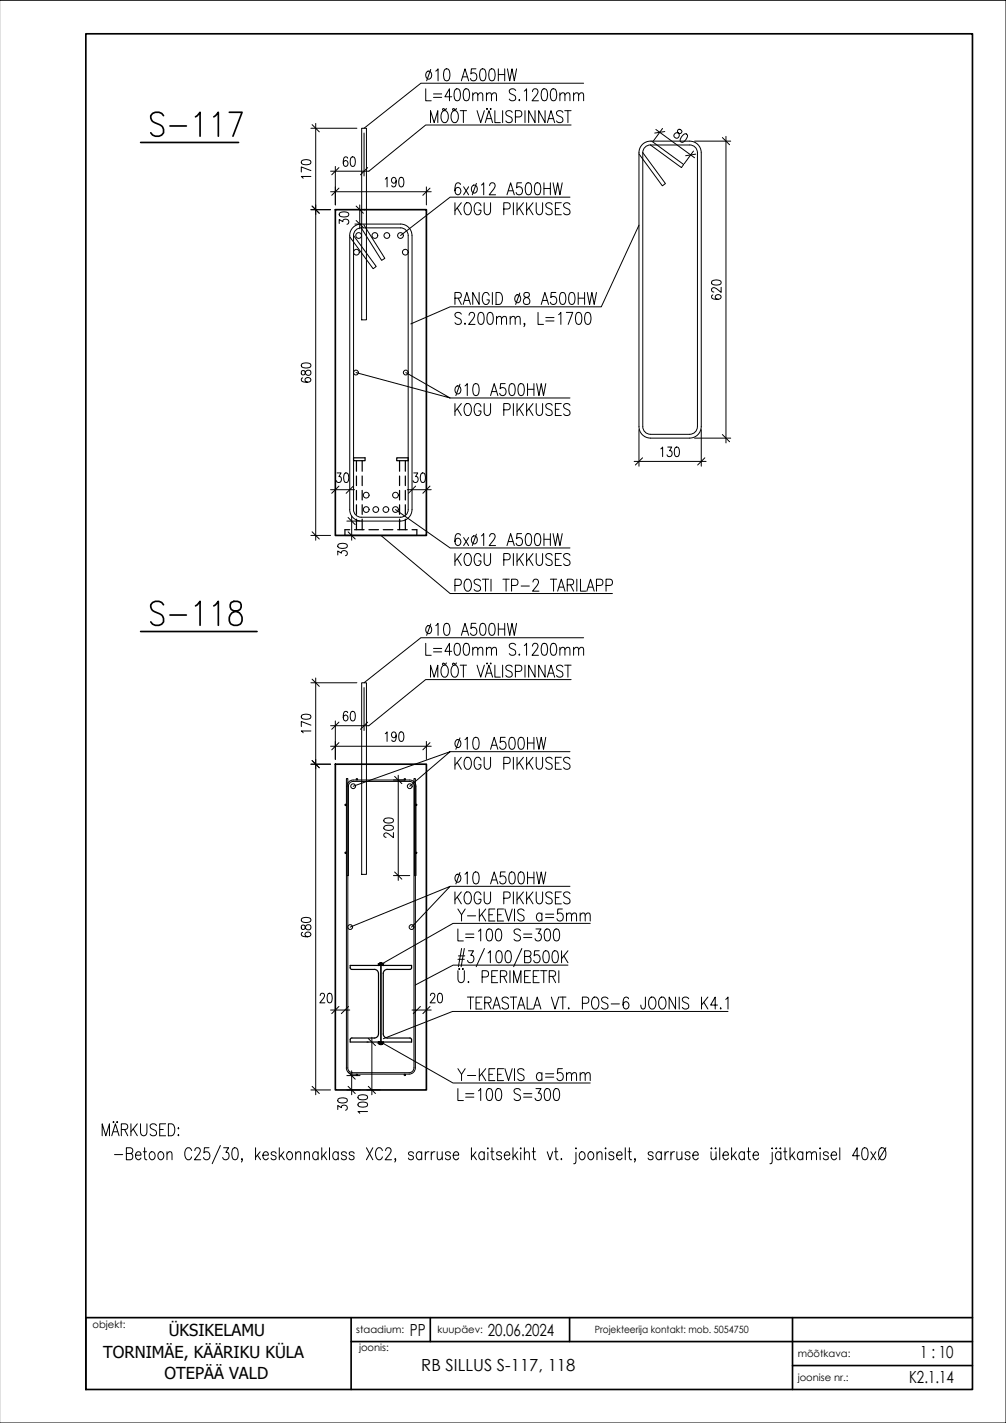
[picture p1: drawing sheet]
<svg xmlns="http://www.w3.org/2000/svg" width="210mm" height="297mm" viewBox="0 0 210 297" stroke-linecap="round" stroke-linejoin="round" font-family="sans-serif">
<defs><g id="words">
<text font-size="9.3" x="30.7" y="131.9">S-118</text>
<text font-size="8.8" x="30.7" y="29.6">S-117</text>
<g font-size="3.5">
<text x="85.5" y="278.9">PP</text>
<text x="101.8" y="278.9">20.06.2024</text>
<text x="87.9" y="286.2">RB SILLUS S-117, 118</text>
<text x="192" y="283.5">1 : 10</text>
<text x="189.7" y="288.7">K2.1.14</text>
</g>
<g font-size="3.4">
<text x="35.2" y="278.8">ÜKSIKELAMU</text>
<text x="21.5" y="283.4">TORNIMÄE, KÄÄRIKU KÜLA</text>
<text x="34.3" y="288">OTEPÄÄ VALD</text>
</g>
<g font-size="2.1">
<text x="19.3" y="277.2">objekt:</text>
<text x="74.3" y="278.2">staadium:</text>
<text x="74.9" y="282">joonis:</text>
<text x="91.3" y="278.2">kuupäev:</text>
<text x="124.1" y="278.2">Projekteerija kontakt: mob. 5054750</text>
<text x="166.4" y="283.2">mõõtkava:</text>
<text x="166.4" y="288.2">joonise nr.:</text>
</g>
</g></defs>
<g fill="none" stroke="#000" stroke-width=".21">
<path d="M-.1 .1h210v296.9h-210M88.8 18.5v2.5h1.2M89.1 15l.2-.2a.84 .84 0 0 1 .8 .9 .84 .84 0 0 1-.8 .8 .99 .99 0 0 1-.2-1.5zM89.9 14.5l-.9 2.4M90.4 19.6h1.8M90.9 14.8l.5-.4v2.5M92.8 14.5l.5-.1a1.22 1.22 0 0 1 .6 1.4l-.3 .9-.5 .2a1.22 1.22 0 0 1-.6-1.5zM95 18.7l.5-.2a1.22 1.22 0 0 1 .6 1.5l-.3 .9-.5 .1a1.22 1.22 0 0 1-.6-1.4zM96.3 16.9l.7-2.5 .8 2.5M96.5 16h1M96.9 18.7l.5-.2a1.22 1.22 0 0 1 .6 1.5l-.3 .9-.5 .1a1.22 1.22 0 0 1-.6-1.4zM98.6 19.9l.5-.5 .5 .1 .1 1.5"/>
<path d="M98.6 19.4v1.6M99.3 14.4h-.9l-.1 1a.77 .77 0 0 1 1 .1 .77 .77 0 0 1 0 1.1 .77 .77 0 0 1-1 0l-.1-.2M99.7 19.9l.5-.5 .4 .1 .1 1.5M100.4 14.5l.4-.1a1.22 1.22 0 0 1 .6 1.4l-.3 .9-.5 .2a1.22 1.22 0 0 1-.5-1.5zM101.5 19.9l.5-.5 .5 .1v1.5M101.5 19.4v1.6M102.3 14.5l.4-.1a1.22 1.22 0 0 1 .6 1.4l-.3 .9-.5 .2a1.22 1.22 0 0 1-.5-1.5zM102.5 19.9l.5-.5 .5 .1 .1 1.5M104 14.4v2.5M104 15.6h1.3M105.3 14.4v2.5M105.9 14.4l.5 2.5 .4-2.5 .5 2.5 .5-2.5"/>
<path d="M107.6 18.9a.66 .66 0 0 0-.9-.4 .66 .66 0 0 0-.3 .9l.8 .5a.62 .62 0 0 1 .4 .6 .62 .62 0 0 1-.5 .5l-.6-.1-.2-.2M109.4 19l.5-.5v2.5M111.1 19.1l.1-.3 .3-.3h.4l.3 .3a.92 .92 0 0 1-.2 1.1l-1 1.1h1.3M113.2 18.7l.5-.2a1.22 1.22 0 0 1 .6 1.5l-.3 .9-.5 .1a1.22 1.22 0 0 1-.6-1.4zM115.1 18.7l.5-.2a1.22 1.22 0 0 1 .6 1.5l-.3 .9-.5 .1a1.22 1.22 0 0 1-.6-1.4zM116.8 19.9l.5-.5 .5 .1 .1 1.5M116.8 19.4v1.6M117.9 19.9l.4-.5 .5 .1 .1 1.5M119.7 19.9l.5-.5 .4 .1 .1 1.5M119.7 19.4v1.6M120.7 19.9l.5-.5 .5 .1 .1 1.5M121.8 17.4h-34l-11.8 9.4"/>
<path d="M63 33.6a1.46 1.46 0 0 1 1.9 .2v.1a1.18 1.18 0 0 1-1.7 .4l-.3-.4zM64.9 36.8h-2l.3 .4M64.9 35.6l-2-.8v1.1M64.9 26.8h9.6M65.9 25.8v87M70 34.7v8.1M72.5 33v-.2l-.4-.1a1.29 1.29 0 0 0 0 2 .59 .59 0 0 0 .5-.7 .59 .59 0 0 0-.7-.4l-.3 .5M73.3 32.8l.4-.1a1.31 1.31 0 0 1 0 2h-.2a1.48 1.48 0 0 1-.2-1.9zM76 27.8v8.9M80.4 37.4l.4-.4v2M82.7 37.7a.54 .54 0 0 1-.6 .6 .59 .59 0 0 1-.4-.8 .59 .59 0 0 1 .7-.4 1.46 1.46 0 0 1-.2 1.9l-.4-.1-.1-.2M83.4 37.1l.4-.1a1.31 1.31 0 0 1 0 2h-.1a1.48 1.48 0 0 1-.3-1.9z"/>
<path d="M89 39v3.8M89.8 25.6v-2.5l.8 2.5 .7-2.5v2.5M90.4 20.3h1.8M92.4 23.2l.2-.1a1.1 1.1 0 0 1 .9 1.5l-.1 .4a.67 .67 0 0 1-.6 .6 .67 .67 0 0 1-.7-.6 1.8 1.8 0 0 1 .3-1.8zM92.7 22.7h-.3l-.1 .3M93.1 22.6l-.2 .3-.2-.2M94.3 20.2h-1.5l1-1.7v2.5M94.5 23.2l.2-.1a1.1 1.1 0 0 1 .9 1.5l-.1 .4a.67 .67 0 0 1-.6 .6 .67 .67 0 0 1-.7-.6 1.8 1.8 0 0 1 .3-1.8zM94.5 22.7l-.1 .3M94.5 22.7h.1l.3 .2M94.9 22.9h.2M95.2 22.6l-.1 .3"/>
<path d="M96 23.1h1.3M96.1 38.5a.53 .53 0 0 0-.9-.2 2.34 2.34 0 0 0 0 2.2 .55 .55 0 0 0 .9-.2 .71 .71 0 0 0-.1-.9 .71 .71 0 0 0-.8-.2l-.3 .6M96.7 23.1v2.5M96.7 39l1.1 1.7M97.8 39l-1.1 1.7M98.6 38.8a.53 .53 0 0 1 .9 .2 .76 .76 0 0 1 0 .9 .76 .76 0 0 1-.9 .3 1.02 1.02 0 0 1 0-1.4zM99.4 38.3l-.9 2.4M99.5 23.1l.8 2.5 .8-2.5M100.4 38.6l.5-.4v2.5M101.3 25.6l.7-2.5 .8 2.5M101.5 24.8h1M101.6 22.6v.3z"/>
<path d="M102.2 38.8l.1-.4 .2-.2h.4l.3 .2a.9 .9 0 0 1-.2 1.1l-.9 1.2h1.3M102.4 22.6v.3zM103.3 23.1v2.5h1.1M104.9 23.1v2.5M106.1 39.8h.9M106.9 23.5a.66 .66 0 0 0-.9-.4 .66 .66 0 0 0-.4 .8l.9 .5a.62 .62 0 0 1 .4 .6 .62 .62 0 0 1-.5 .6l-.7-.1-.2-.3M107.5 24.4h.9a.68 .68 0 0 0 .5-.6 .68 .68 0 0 0-.5-.7h-.9v2.5M108.4 20.8v.2zM108.8 38.2h-.9l-.1 1a.81 .81 0 0 1 1.3 .4 .81 .81 0 0 1-.9 1.1l-.3-.2-.2-.3M109.5 23.1v2.5M109.9 38.3l.5-.1a1.22 1.22 0 0 1 .5 1.4l-.3 .9-.4 .2a1.22 1.22 0 0 1-.6-1.5zM111.6 23.1v2.5l-1.3-2.5v2.5"/>
<path d="M111.8 38.3l.5-.1a1.22 1.22 0 0 1 .5 1.4l-.3 .9-.4 .2a1.22 1.22 0 0 1-.6-1.5zM113.5 38.2v2.5M113.5 39.3h1.3M113.7 23.1v2.5l-1.3-2.5v2.5M114.2 25.6l.8-2.5 .7 2.5M114.5 24.8h.9M114.8 38.2v2.5M115.4 38.2l.5 2.5 .5-2.5 .4 2.5 .5-2.5M117.4 23.5a.66 .66 0 0 0-.8-.4 .66 .66 0 0 0-.4 .8l.9 .5a.62 .62 0 0 1 .4 .6 .62 .62 0 0 1-.5 .6l-.7-.1-.2-.3M117.8 23.1h1.4M118.5 23.1v2.5M119.2 26.1h-30.4l-11.8 9.6h-8"/>
<path d="M136.8 27l8.1 5.9M138.2 26.8l-1.9 2.7M141.5 27.1l-.2 .3a.8 .8 0 0 1 .5 .8 .8 .8 0 0 1-.6 .7 .59 .59 0 0 1-.6-.7 .59 .59 0 0 1 .9-.4l.3 .1a.4 .4 0 0 0 .4-.2 .4 .4 0 0 0 0-.5l-.5-.2zM142.7 28l.3-.1 .3 .2a1.31 1.31 0 0 1-1.2 1.6l-.1-.1a1.18 1.18 0 0 1 .7-1.6zM144.7 31.5l-1.9 2.7M144.9 29.5h7.6M151.5 28.5v64M64.9 43.8h4.1M69 40h21M70.8 46.7v-.9l.7 .5a.59 .59 0 0 1 .9-.5 .59 .59 0 0 1 0 1M70.9 44.5l.7-.3a.86 .86 0 0 1 1.2 .6 1.31 1.31 0 0 1-2 0zM74.1 46.8h1.4"/>
<path d="M75.1 42.8v5M94.9 42.3v2.5M95.4 43.4l.9 1.4M96.3 42.3l-1.4 1.7M97.2 42.4l.2-.1a1.1 1.1 0 0 1 1 1.6l-.1 .3a.67 .67 0 0 1-.7 .7 .67 .67 0 0 1-.7-.7 1.77 1.77 0 0 1 .3-1.8zM100.4 42.9a.67 .67 0 0 0-.7-.6 .67 .67 0 0 0-.7 .6 1.58 1.58 0 0 0 .5 1.9 .75 .75 0 0 0 .9-.9h-.5M101 42.3v1.8a.67 .67 0 0 0 .7 .7 .67 .67 0 0 0 .7-.7v-1.8M105.1 43.6h.9a.68 .68 0 0 0 .5-.6 .68 .68 0 0 0-.5-.7h-.9v2.5M105.8 40.7l.7-2.5 .8 2.5M107.1 42.3v2.5M107.9 42.3v2.5M108.4 43.4l.8 1.4"/>
<path d="M109.2 42.3l-1.3 1.7M109.9 42.3v2.5M110.4 43.4l.8 1.4M111.2 42.3l-1.3 1.7M111.9 42.3v1.8a.67 .67 0 0 0 .6 .7 .67 .67 0 0 0 .7-.7v-1.8M115.2 42.7a.66 .66 0 0 0-.8-.4 .66 .66 0 0 0-.4 .9l.8 .4a.63 .63 0 0 1 .4 .7 .63 .63 0 0 1-.5 .5h-.3l-.5-.3M115.9 43.5h.7M117.1 42.3h-1.2v2.5h1.2M118.9 42.7a.66 .66 0 0 0-.8-.4 .66 .66 0 0 0-.4 .9l.8 .4a.63 .63 0 0 1 .4 .7 .63 .63 0 0 1-.4 .5h-.4l-.5-.3M118.9 41.2h-25l-10.3 8M133.3 47l-7.8 17h-31.6l-8.2 3.6M148.6 58.7a1.46 1.46 0 0 1 1.9 .2v.2a1.18 1.18 0 0 1-1.7 .3l-.3-.3z"/>
<path d="M150.5 60v1l-1-.7-.7-.3-.3 .3v.3l.4 .4M63 77.4a.53 .53 0 0 0 .2 .9l.3-.1a.8 .8 0 0 1 .4-.8 .8 .8 0 0 1 .9 0 .59 .59 0 0 1-.3 .9 .59 .59 0 0 1-.8-.4l-.1-.3a.45 .45 0 0 0-.6-.2zM63 76l.7-.2a.86 .86 0 0 1 1.2 .6 1.29 1.29 0 0 1-2 0zM63.2 78.9h-.2l-.1 .4a1.24 1.24 0 0 0 1.7 .4 .45 .45 0 0 0 .3-.4 .45 .45 0 0 0-.3-.4l-.4-.1a.53 .53 0 0 0-.6 .5l.1 .3 .5 .2M74.3 77.8l19.6 5.3-9.2-5.3M94.9 62.2h.9a.6 .6 0 0 0 .5-.6 .6 .6 0 0 0-.5-.5h-.9v2.4M95.6 62.2l.7 1.3M96.3 65.6a.66 .66 0 0 0-.9-.4 .66 .66 0 0 0-.4 .8l.9 .5a.63 .63 0 0 1 .4 .7 .63 .63 0 0 1-.5 .5h-.4l-.5-.3M96.6 63.5l.8-2.4 .8 2.4M96.9 62.7h1M97 67.5v.2zM97.9 65.8l.1-.3 .3-.3h.3l.3 .3a.9 .9 0 0 1-.2 1l-.9 1.2h1.3"/>
<path d="M100 61.1v2.4l-1.4-2.4v2.4M100 65.3l.4-.1a1.22 1.22 0 0 1 .6 1.4l-.3 1-.4 .1a1.22 1.22 0 0 1-.6-1.4zM101.9 65.3l.5-.1a1.22 1.22 0 0 1 .5 1.4l-.3 1-.4 .1a1.22 1.22 0 0 1-.6-1.4zM102.1 61.6a.67 .67 0 0 0-.7-.6 .67 .67 0 0 0-.7 .6 1.57 1.57 0 0 0 .5 1.9 .74 .74 0 0 0 .9-.9h-.5M102.7 61.1v2.4M103.5 61.1h.7a1.47 1.47 0 0 1 0 2.4h-.7zM103.6 66.5l.5-.5 .4 .2 .1 1.5M103.6 66v1.7M104.6 66.5l.5-.5 .5 .2 .1 1.5M106.5 66.5l.4-.5 .5 .2 .1 1.5M106.5 66v1.7M107.5 66.5l.5-.5 .5 .2v1.5"/>
<path d="M107.7 61.6l.2-.1a.83 .83 0 0 1 .8 .9 .83 .83 0 0 1-.8 .8 .98 .98 0 0 1-.2-1.6zM108.5 61.2l-.9 2.3M109.4 61.2a.56 .56 0 0 0 .2 .8 .81 .81 0 0 1 .9 .6 .81 .81 0 0 1-.4 .9 .73 .73 0 0 1-.9-.5 .73 .73 0 0 1 .6-.9l.4-.1a.51 .51 0 0 0 .3-.5 .51 .51 0 0 0-.4-.4zM109.5 67.6l-.1 .1-.1-.1 .1-.1 .1 .1-.2 .6M112.3 65.2v2.5h1.1M112.9 63.5l.8-2.4 .8 2.4M113.2 62.7h1M113.9 66.3h1.7M113.9 67h1.7M116 61.1h-1l-.1 1a.77 .77 0 0 1 1.1 .1 .77 .77 0 0 1 0 1 .77 .77 0 0 1-1.1 .1l-.1-.2M116.5 65.7l.5-.5v2.5M117 61.2l.5-.1a1.22 1.22 0 0 1 .6 1.4l-.3 .9-.5 .1a1.22 1.22 0 0 1-.6-1.4z"/>
<path d="M118.2 65.2h1.3l-1 2.5M118.9 61.2l.5-.1a1.22 1.22 0 0 1 .6 1.4l-.3 .9-.5 .1a1.22 1.22 0 0 1-.6-1.4zM120.4 65.3l.4-.1a1.22 1.22 0 0 1 .6 1.4l-.3 1-.5 .1a1.22 1.22 0 0 1-.5-1.4zM120.6 61.1v2.4M120.6 62.2h1.4M122 61.1v2.4M122.3 65.3l.4-.1a1.22 1.22 0 0 1 .6 1.4l-.3 1-.5 .1a1.22 1.22 0 0 1-.5-1.4zM122.5 61.1l.5 2.4 .5-2.4 .5 2.4 .5-2.4M148.8 61.6a.41 .41 0 0 0-.2 .6 1.36 1.36 0 0 0 1.9-.2 .59 .59 0 0 0-.7-.5 .59 .59 0 0 0-.5 .7l.5 .3M70.3 98.7h.9l-.5 .8a.59 .59 0 0 1 .5 .9 .59 .59 0 0 1-1-.1M71.9 98.8l.4-.1a1.18 1.18 0 0 1 .4 1.6l-.2 .3-.3 .1a1.18 1.18 0 0 1-.4-1.6zM86.3 98.7h.9l-.5 .8a.59 .59 0 0 1 .5 .9 .59 .59 0 0 1-1-.1"/>
<path d="M87.9 98.8l.4-.1a1.18 1.18 0 0 1 .4 1.6l-.2 .3-.3 .1a1.46 1.46 0 0 1-.3-1.9zM93.9 83.1h25M94.9 84.2v2.5M95.2 80.7a.53 .53 0 0 1 .9 .2 .76 .76 0 0 1 0 .9 .76 .76 0 0 1-.9 .3 1.02 1.02 0 0 1 0-1.4zM95.4 85.3l.9 1.4M96 80.2l-.9 2.4M96.3 84.2l-1.4 1.7M97 80.6l.5-.5v2.5M97.2 84.4l.2-.2a1.1 1.1 0 0 1 1 1.6l-.1 .3a.67 .67 0 0 1-.7 .7 .67 .67 0 0 1-.7-.7 1.8 1.8 0 0 1 .3-1.7zM98.9 80.2l.5-.1a1.21 1.21 0 0 1 .6 1.4l-.3 1-.5 .1a1.22 1.22 0 0 1-.6-1.5zM100.4 84.8a.67 .67 0 0 0-.7-.6 .67 .67 0 0 0-.7 .6 1.57 1.57 0 0 0 .5 1.9 .74 .74 0 0 0 .9-.9h-.5M101 84.2v1.8a.67 .67 0 0 0 .7 .7 .67 .67 0 0 0 .7-.7v-1.8"/>
<path d="M102.4 82.6l.7-2.5 .8 2.5M102.6 81.7h1M105.1 85.6h.9a.68 .68 0 0 0 .5-.7 .68 .68 0 0 0-.5-.7h-.9v2.5M105.4 80.1h-.9l-.1 1a.81 .81 0 0 1 1.3 .5 .81 .81 0 0 1-1 1l-.2-.1-.2-.4M106.5 80.2l.4-.1a1.21 1.21 0 0 1 .6 1.4l-.3 1-.5 .1a1.22 1.22 0 0 1-.5-1.5zM107.1 84.2v2.5M107.9 84.2v2.5M108.4 80.2l.4-.1a1.21 1.21 0 0 1 .6 1.4l-.3 1-.5 .1a1.22 1.22 0 0 1-.5-1.5zM108.4 85.3l.8 1.4M109.2 84.2l-1.3 1.7M109.9 84.2v2.5M110.1 80.1v2.5"/>
<path d="M110.1 81.3h1.3M110.4 85.3l.8 1.4M111.2 84.2l-1.3 1.7M111.4 80.1v2.5M111.9 84.2v1.8a.67 .67 0 0 0 .6 .7 .67 .67 0 0 0 .7-.7v-1.8M112 80.1l.5 2.5 .4-2.5 .5 2.5 .5-2.5M115.2 84.6a.66 .66 0 0 0-.8-.4 .66 .66 0 0 0-.4 .9l.8 .5a.62 .62 0 0 1 .4 .6 .62 .62 0 0 1-.5 .5l-.6-.1-.2-.2M115.9 85.4h.7M117.1 84.2h-1.2v2.5h1.2M118.9 84.6a.66 .66 0 0 0-.8-.4 .66 .66 0 0 0-.4 .9l.8 .5a.62 .62 0 0 1 .4 .6 .62 .62 0 0 1-.4 .5h-.4l-.5-.3M132.3 96.3h15M133.3 89.7v7.6"/>
<path d="M137.9 93.7l.4-.4v2M139.3 93.3h.9l-.5 .8a.59 .59 0 0 1 .5 .9 .59 .59 0 0 1-1-.1M140.9 93.4l.4-.1a1.29 1.29 0 0 1 0 2h-.1a1.18 1.18 0 0 1-.4-1.6zM144.9 91.5h7.6M146.3 89.7v7.6M64.9 111.8h4.1M69 102.2h5M70.5 115.9v-.9l.7 .5a.58 .58 0 0 1 .9-.5 .58 .58 0 0 1 0 1M70.6 113.6l.7-.2a.86 .86 0 0 1 1.2 .6 1.17 1.17 0 0 1-1.6 .4l-.4-.4zM72.4 108.8h2.7M72.4 111.8h2.7M73.4 107.8v5"/>
<path d="M79.5 111.8l14.4 12.1h33.9M82.5 106.4l11.4 8h25M85 102.2h5M94.9 115.5v2.5M95.4 116.6l.9 1.4M96.1 111.7a.53 .53 0 0 0-.9-.2 2.34 2.34 0 0 0 0 2.3 .55 .55 0 0 0 .9-.3 .71 .71 0 0 0-.1-.8 .71 .71 0 0 0-.8-.2l-.3 .5M96.3 115.5l-1.4 1.7M96.7 112.2l1.1 1.7M97.2 115.7l.2-.2a1.1 1.1 0 0 1 1 1.6l-.1 .4a.67 .67 0 0 1-.7 .6 .67 .67 0 0 1-.7-.6 1.8 1.8 0 0 1 .3-1.8zM97.8 112.2l-1.1 1.7M98.6 112a.53 .53 0 0 1 .9 .2 .76 .76 0 0 1 0 .9 .76 .76 0 0 1-.9 .3 1.02 1.02 0 0 1 0-1.4zM99.4 111.5l-.9 2.4"/>
<path d="M100.4 116.1a.67 .67 0 0 0-.7-.6 .67 .67 0 0 0-.7 .6 1.57 1.57 0 0 0 .5 1.9 .74 .74 0 0 0 .9-.9h-.5M100.4 111.9l.5-.5v2.5M101 115.5v1.8a.67 .67 0 0 0 .7 .7 .67 .67 0 0 0 .7-.7v-1.8M102.2 112l.1-.4 .2-.2h.4l.3 .2a.9 .9 0 0 1-.2 1.1l-.9 1.2h1.3M105.1 116.9h.9a.68 .68 0 0 0 .5-.7 .68 .68 0 0 0-.5-.7h-.9v2.5M105.8 113.9l.7-2.5 .8 2.5M106.1 113h.9M107.1 115.5v2.5M107.9 115.5v2.5M108.4 116.6l.8 1.4M108.8 111.4h-.9l-.1 1.1a.81 .81 0 0 1 1.3 .4 .81 .81 0 0 1-.9 1l-.3-.1-.2-.4M109.2 115.5l-1.3 1.7"/>
<path d="M109.9 111.5l.5-.1a1.22 1.22 0 0 1 .5 1.4l-.3 1-.4 .1a1.22 1.22 0 0 1-.6-1.4zM109.9 115.5v2.5M110.4 116.6l.8 1.4M111.2 115.5l-1.3 1.7M111.8 111.5l.5-.1a1.22 1.22 0 0 1 .5 1.4l-.3 1-.4 .1a1.22 1.22 0 0 1-.6-1.4zM111.9 115.5v1.8a.67 .67 0 0 0 .6 .7 .67 .67 0 0 0 .7-.7v-1.8M113.5 111.4v2.5M113.5 112.6h1.3M114.8 111.4v2.5M115.2 115.9a.66 .66 0 0 0-.8-.4 .66 .66 0 0 0-.4 .9l.8 .5a.62 .62 0 0 1 .4 .6 .62 .62 0 0 1-.5 .5h-.3l-.5-.3M115.4 111.4l.5 2.5 .5-2.5 .4 2.5 .5-2.5M115.9 116.7h.7"/>
<path d="M117.1 115.5h-1.2v2.5h1.2M118.9 115.9a.66 .66 0 0 0-.8-.4 .66 .66 0 0 0-.4 .9l.8 .5a.62 .62 0 0 1 .4 .6 .62 .62 0 0 1-.4 .5h-.4l-.5-.3M88.8 134.3v2.5h1.2M89.1 130.7a.52 .52 0 0 1 .9 .3 .76 .76 0 0 1 0 .9 .76 .76 0 0 1-.9 .3 1.02 1.02 0 0 1 0-1.5zM89.9 130.2l-.9 2.4M90.4 135.4h1.8M90.4 136.1h1.8M90.9 130.6l.5-.5v2.5M92.4 139l.2-.2a1.1 1.1 0 0 1 .9 1.6l-.1 .4a.67 .67 0 0 1-.6 .6 .67 .67 0 0 1-.7-.6 1.8 1.8 0 0 1 .3-1.8zM92.7 138.5h-.3l-.1 .2M92.8 130.2l.5-.1a1.22 1.22 0 0 1 .6 1.4l-.3 1-.5 .1a1.22 1.22 0 0 1-.6-1.4zM93.1 138.4l-.2 .3-.2-.2"/>
<path d="M94.3 136h-1.5l1-1.7v2.5M94.5 139l.2-.2a1.1 1.1 0 0 1 .9 1.6l-.1 .4a.67 .67 0 0 1-.6 .6 .67 .67 0 0 1-.7-.6 1.8 1.8 0 0 1 .3-1.8zM94.5 138.5l-.1 .2M94.5 138.5l.1-.1 .3 .2M94.9 138.6h.2M94.9 122.2h.9a.68 .68 0 0 0 .5-.6 .68 .68 0 0 0-.5-.7h-.9v2.5M95 134.4l.5-.1a1.22 1.22 0 0 1 .6 1.4l-.3 1-.5 .1a1.22 1.22 0 0 1-.6-1.4zM95.2 138.4l-.1 .2M96 138.8h1.3M96.3 132.6l.7-2.5 .8 2.5M96.5 131.8h1M96.7 138.8v2.5"/>
<path d="M96.9 134.4l.5-.1a1.22 1.22 0 0 1 .6 1.4l-.3 1-.5 .1a1.22 1.22 0 0 1-.6-1.4zM97.2 121l.2-.1a1.1 1.1 0 0 1 1 1.5l-.1 .4a.67 .67 0 0 1-.7 .6 .67 .67 0 0 1-.7-.6 1.8 1.8 0 0 1 .3-1.8zM98.6 135.6l.5-.5 .5 .1 .1 1.6M98.6 135.1v1.7M99.3 130.1h-.9l-.1 1.1a.81 .81 0 0 1 1.3 .4 .81 .81 0 0 1-1 1l-.2-.1-.2-.3M99.5 138.8l.8 2.5 .8-2.5M99.7 135.6l.5-.5 .4 .1 .1 1.6M100.3 121.3a.66 .66 0 0 0-.9-.4 .66 .66 0 0 0-.4 .8l.9 .5a.62 .62 0 0 1 .4 .6 .62 .62 0 0 1-.5 .6l-.7-.1-.2-.3M100.4 130.2l.4-.1a1.22 1.22 0 0 1 .6 1.4l-.3 1-.5 .1a1.22 1.22 0 0 1-.5-1.4zM100.6 120.9h1.4M101.3 120.9v2.5M101.5 135.6l.5-.5 .5 .1v1.6"/>
<path d="M101.5 135.1v1.7M101.6 138.4v.2zM102.3 130.2l.4-.1a1.22 1.22 0 0 1 .6 1.4l-.3 1-.5 .1a1.22 1.22 0 0 1-.5-1.4zM102.4 138.4v.2zM102.5 120.9v2.5M102.5 135.6l.5-.5 .5 .1 .1 1.6M103.3 138.8v2.5h1.1M104 130.1v2.5M104 131.3h1.3M104.9 138.8v2.5M104.9 120.9h1.4M105.3 130.1v2.5"/>
<path d="M105.6 120.9v2.5M105.9 130.1l.5 2.5 .4-2.5 .5 2.5 .5-2.5M106.7 122.2h.9a.68 .68 0 0 0 .5-.6 .68 .68 0 0 0-.5-.7h-.9v2.5M106.9 139.2a.66 .66 0 0 0-.9-.4 .66 .66 0 0 0-.4 .9l.9 .5a.62 .62 0 0 1 .4 .6 .62 .62 0 0 1-.5 .5l-.7-.1-.2-.2M107.6 134.6a.66 .66 0 0 0-.9-.3 .66 .66 0 0 0-.3 .8l.8 .5a.62 .62 0 0 1 .4 .6 .62 .62 0 0 1-.5 .6h-.4l-.4-.4M108.4 136.6v.2zM108.7 122.3h1.8M109.4 134.8l.5-.5v2.5M109.5 138.8v2.5M111.1 134.9l.1-.4 .3-.2h.4l.3 .2a.9 .9 0 0 1-.2 1.1l-1 1.2h1.3M111.2 121.5l.1-.4 .3-.2h.4l.3 .2a.92 .92 0 0 1-.2 1.1l-1 1.2h1.4M111.6 138.8v2.5l-1.3-2.5v2.5"/>
<path d="M113.2 134.4l.5-.1a1.22 1.22 0 0 1 .6 1.4l-.3 1-.5 .1a1.22 1.22 0 0 1-.6-1.4zM113.7 138.8v2.5l-1.3-2.5v2.5M114.8 120.9h1.4M115.1 134.4l.5-.1a1.22 1.22 0 0 1 .6 1.4l-.3 1-.5 .1a1.22 1.22 0 0 1-.6-1.4zM115.5 120.9v2.5M116.4 123.4l.7-2.5 .8 2.5M116.6 122.6h1M116.8 135.6l.5-.5 .5 .1 .1 1.6M116.8 135.1v1.7M117.4 139.2a.66 .66 0 0 0-.8-.4 .66 .66 0 0 0-.4 .9l.9 .5a.62 .62 0 0 1 .4 .6 .62 .62 0 0 1-.5 .5l-.7-.1-.2-.2M117.8 138.8h1.4M117.9 135.6l.4-.5 .5 .1 .1 1.6"/>
<path d="M118.4 122.1h.8a.6 .6 0 0 0 .5-.6 .6 .6 0 0 0-.5-.6h-.8v2.5M118.5 138.8v2.5M119 122.1l.7 1.3M119.7 135.6l.5-.5 .4 .1 .1 1.6M119.7 135.1v1.7M120.4 120.9v2.5M120.7 135.6l.5-.5 .5 .1 .1 1.6M121.1 120.9v2.5h1.2M121.8 133.1h-34l-11.8 9.4M122.5 123.4l.7-2.5 .8 2.5M122.7 122.6h1M124.5 122.2h.8a.68 .68 0 0 0 .5-.6 .68 .68 0 0 0-.5-.7h-.8v2.5"/>
<path d="M126.5 122.2h.8a.68 .68 0 0 0 .5-.6 .68 .68 0 0 0-.5-.7h-.8v2.5M63 149.3l.7-.2a.86 .86 0 0 1 1.2 .6 1.18 1.18 0 0 1-1.7 .4l-.3-.4zM64.9 152.6h-2l.3 .4M64.9 151.4l-2-.8v1.1M64.9 159.5h4.1M64.9 142.5h9.6M65.9 141.5v87M69 155.8h21M70 150.5v8M72.5 148.8v-.2l-.4-.1a1.29 1.29 0 0 0 0 2 .59 .59 0 0 0 .5-.7 .59 .59 0 0 0-.7-.5l-.3 .5M73.3 148.6l.4-.1a1.31 1.31 0 0 1 0 2h-.2a1.48 1.48 0 0 1-.2-1.9zM76 143.5v9"/>
<path d="M80.4 153.2l.4-.4v2M82.7 153.4a.5 .5 0 0 1-.3 .5 .5 .5 0 0 1-.5 0 .55 .55 0 0 1-.2-.8 .55 .55 0 0 1 .9 0 2.09 2.09 0 0 1-.2 1.6l-.3 .1-.4-.3M83.4 152.9l.4-.1a1.3 1.3 0 0 1 0 2h-.1a1.47 1.47 0 0 1-.3-1.9zM89 154.8v3.7M89.8 141.3v-2.5l.8 2.5 .7-2.5v2.5M93.9 156.9h25M94.9 158.1v2.5M95.2 154.5l.2-.1a.83 .83 0 0 1 .8 .8 .83 .83 0 0 1-.8 .8 .98 .98 0 0 1-.2-1.5zM95.4 159.1l.9 1.5M96 154l-.9 2.4M96.3 158.1l-1.4 1.6M97 154.4l.5-.5v2.5"/>
<path d="M97.2 158.2l.2-.1a1.09 1.09 0 0 1 1 1.5l-.1 .4a.67 .67 0 0 1-.7 .6 .67 .67 0 0 1-.7-.6 1.8 1.8 0 0 1 .3-1.8zM98.9 154l.5-.1a1.22 1.22 0 0 1 .6 1.4l-.3 1-.5 .1a1.22 1.22 0 0 1-.6-1.4zM100.4 158.7a.67 .67 0 0 0-.7-.6 .67 .67 0 0 0-.7 .6 1.57 1.57 0 0 0 .5 1.9 .74 .74 0 0 0 .9-1h-.5M101 158.1v1.8a.67 .67 0 0 0 .7 .7 .67 .67 0 0 0 .7-.7v-1.8M101.3 141.3l.7-2.5 .8 2.5M101.5 140.5h1M102.4 156.4l.7-2.5 .8 2.5M102.6 155.6h1M105.1 159.4h.9a.67 .67 0 0 0 .5-.7 .67 .67 0 0 0-.5-.6h-.9v2.5M105.4 153.9h-.9l-.1 1.1a.77 .77 0 0 1 1 .1 .77 .77 0 0 1 0 1 .77 .77 0 0 1-1 .1l-.1-.3M106.5 154l.4-.1a1.22 1.22 0 0 1 .6 1.4l-.3 1-.5 .1a1.22 1.22 0 0 1-.5-1.4zM107.1 158.1v2.5"/>
<path d="M107.5 140.2h.9a.68 .68 0 0 0 .5-.7 .68 .68 0 0 0-.5-.7h-.9v2.5M107.9 158.1v2.5M108.4 154l.4-.1a1.22 1.22 0 0 1 .6 1.4l-.3 1-.5 .1a1.22 1.22 0 0 1-.5-1.4zM108.4 159.1l.8 1.5M109.2 158.1l-1.3 1.6M109.9 158.1v2.5M110.1 153.9v2.5M110.1 155.1h1.3M110.4 159.1l.8 1.5M111.2 158.1l-1.3 1.6M111.4 153.9v2.5M111.9 158.1v1.8a.67 .67 0 0 0 .6 .7 .67 .67 0 0 0 .7-.7v-1.8"/>
<path d="M112 153.9l.5 2.5 .4-2.5 .5 2.5 .5-2.5M114.2 141.3l.8-2.5 .7 2.5M114.5 140.5h.9M115.2 158.4a.71 .71 0 0 0-.7-.3 .71 .71 0 0 0-.6 .6l.2 .3 .7 .4a.63 .63 0 0 1 .4 .6 .63 .63 0 0 1-.5 .6l-.6-.1-.2-.3M115.9 159.3h.7M117.1 158.1h-1.2v2.5h1.2M118.9 158.4a.71 .71 0 0 0-.7-.3 .71 .71 0 0 0-.6 .6l.2 .3 .7 .4a.63 .63 0 0 1 .4 .6 .63 .63 0 0 1-.4 .6l-.7-.1-.2-.3M119.2 141.9h-30.4l-11.8 9.6h-8M73.7 164.1l20.2-7.2-8.4 7.2M80.2 172.5l.7-.2a.86 .86 0 0 1 1.2 .6 1.31 1.31 0 0 1-2 0zM80.2 171l.7-.3a.86 .86 0 0 1 1.2 .7 1.31 1.31 0 0 1-2 0zM82.1 173.8v1.1l-1-.8-.6-.2-.4 .3v.3l.5 .3"/>
<path d="M82.1 162.8h2.4M83.1 161.8v22M63 193.2a.54 .54 0 0 0 .2 .8l.3-.1a.8 .8 0 0 1 .4-.7 .8 .8 0 0 1 .9 0 .59 .59 0 0 1-.2 .9 .59 .59 0 0 1-.9-.5l-.1-.3a.45 .45 0 0 0-.6-.1zM63 191.7l.7-.2a.86 .86 0 0 1 1.2 .6 1.31 1.31 0 0 1-2 0zM63.2 194.6l-.2 .1-.1 .4a1.29 1.29 0 0 0 2 0 .59 .59 0 0 0-.7-.5 .59 .59 0 0 0-.5 .7l.5 .2M73.1 193.5l20.8-8.5-8 8.5M82.1 182.8h3.4M93.9 185h25M94.9 186.2v2.5M95.2 182.6l.2-.1a.84 .84 0 0 1 .8 .8 .84 .84 0 0 1-.8 .9 .99 .99 0 0 1-.2-1.6zM95.4 187.2l.9 1.5M95.5 189.7l.8 1.2v1.4"/>
<path d="M95.5 193.9v2.5h1.2M95.6 199.5h1.4M96 182.1l-.9 2.4M96.3 186.2l-1.4 1.6M96.3 198l-.7 3.8M96.9 198l-.7 3.8M97 182.5l.5-.5v2.5M97.1 189.7l-.8 1.2M97.2 195h1.7M97.2 195.7h1.7M97.2 186.3l.2-.1a1.1 1.1 0 0 1 1 1.5l-.1 .4a.67 .67 0 0 1-.7 .6 .67 .67 0 0 1-.7-.6 1.8 1.8 0 0 1 .3-1.8zM97.5 191.2h1.8"/>
<path d="M97.7 198.5h1.1l-.6 .9a.74 .74 0 0 1 .6 1.1 .74 .74 0 0 1-1.2 0M98.9 182.1l.5-.1a1.22 1.22 0 0 1 .6 1.4l-.3 1-.5 .1a1.22 1.22 0 0 1-.6-1.4zM99.8 194.4l.5-.5v2.5M100 189.7v2.6M100.4 186.8a.67 .67 0 0 0-.7-.6 .67 .67 0 0 0-.7 .6 1.57 1.57 0 0 0 .5 1.9 .74 .74 0 0 0 .9-1h-.5M100.5 190.8l.8 1.5M101 186.2v1.8a.67 .67 0 0 0 .7 .7 .67 .67 0 0 0 .7-.7v-1.8M101.1 198l-1.7 3.8M101.3 189.7l-1.3 1.7M101.7 194l.5-.1a1.22 1.22 0 0 1 .6 1.4l-.3 1-.5 .1a1.22 1.22 0 0 1-.6-1.4zM101.8 198.9l.5-.4v2.5M102 190.9h.8"/>
<path d="M102.4 184.5l.7-2.5 .8 2.5M102.6 183.7h1M103.3 189.7h-1.3v2.6h1.3M103.6 194l.5-.1a1.22 1.22 0 0 1 .6 1.4l-.3 1-.5 .1a1.22 1.22 0 0 1-.6-1.4zM103.7 198.6l.5-.1a1.22 1.22 0 0 1 .6 1.4l-.3 .9-.5 .2a1.22 1.22 0 0 1-.5-1.5zM103.8 190.9h.8M105.1 189.7h-1.3v2.6h1.3M105.1 187.5h.9a.68 .68 0 0 0 .5-.7 .68 .68 0 0 0-.5-.6h-.9v2.5M105.4 189.7l.7 2.6 .8-2.6M105.4 182h-.9l-.1 1.1a.77 .77 0 0 1 1 .1 .77 .77 0 0 1 0 1 .77 .77 0 0 1-1 .1l-.1-.3M105.6 198.6l.5-.1a1.22 1.22 0 0 1 .6 1.4l-.3 .9-.5 .2a1.22 1.22 0 0 1-.5-1.5zM106.5 182.1l.4-.1a1.22 1.22 0 0 1 .6 1.4l-.3 1-.5 .1a1.22 1.22 0 0 1-.5-1.4z"/>
<path d="M107.1 186.2v2.5M107.4 189.7v2.6M107.9 186.2v2.5M108.4 182.1l.4-.1a1.22 1.22 0 0 1 .6 1.4l-.3 1-.5 .1a1.22 1.22 0 0 1-.5-1.4zM108.4 187.2l.8 1.5M108.6 194.3a.66 .66 0 0 0-.9-.4 .66 .66 0 0 0-.3 .9l.8 .4a.62 .62 0 0 1 .4 .7 .62 .62 0 0 1-.5 .5l-.7-.1-.1-.2M108.9 198l-1.7 3.8M109.2 186.2l-1.3 1.6M109.3 195h1.7M109.3 195.7h1.7M109.4 190.1a.66 .66 0 0 0-.9-.4 .66 .66 0 0 0-.4 .9l.9 .5a.63 .63 0 0 1 .4 .6 .63 .63 0 0 1-.5 .6h-.4l-.5-.4M109.5 199.7h.8a.6 .6 0 0 0 .5-.6 .6 .6 0 0 0-.5-.6h-.8v2.5h.8a.68 .68 0 0 0 .5-.7 .68 .68 0 0 0-.5-.6"/>
<path d="M109.9 186.2v2.5M110.1 182v2.5M110.1 183.2h1.3M110.4 187.2l.8 1.5M111.2 186.2l-1.3 1.6M111.4 182v2.5M111.8 193.9h1.1l-.6 1a.74 .74 0 0 1 .6 1.1 .74 .74 0 0 1-1.3-.1M111.9 186.2v1.8a.67 .67 0 0 0 .6 .7 .67 .67 0 0 0 .7-.7v-1.8M112 182l.5 2.5 .4-2.5 .5 2.5 .5-2.5M112.5 198.5h-.9l-.1 1a.81 .81 0 0 1 1.3 .5 .81 .81 0 0 1-1 1l-.2-.2-.2-.3M113.1 190.9l-.4-.3a.84 .84 0 0 0-.8 .8 .84 .84 0 0 0 .8 .9l.4-.4M113.1 190.6v1.7"/>
<path d="M113.6 198.6l.4-.1a1.22 1.22 0 0 1 .6 1.4l-.3 .9-.5 .2a1.22 1.22 0 0 1-.5-1.5zM113.8 194l.5-.1a1.22 1.22 0 0 1 .6 1.4l-.3 1-.5 .1a1.22 1.22 0 0 1-.6-1.4zM113.8 190.8h1.7M113.8 191.5h1.7M115.2 186.5a.66 .66 0 0 0-.8-.3 .66 .66 0 0 0-.4 .8l.8 .5a.62 .62 0 0 1 .4 .6 .62 .62 0 0 1-.5 .6l-.6-.1-.2-.3M115.5 198.6l.4-.1a1.22 1.22 0 0 1 .6 1.4l-.3 .9-.5 .2a1.22 1.22 0 0 1-.5-1.5zM115.7 194l.5-.1a1.23 1.23 0 0 1 .6 1.4l-.3 1-.5 .1a1.22 1.22 0 0 1-.6-1.4zM115.9 187.4h.7M117.1 186.2h-1.2v2.5h1.2M117.2 198.5v2.5M117.3 189.7h-.9l-.1 1.1a.81 .81 0 0 1 1.3 .5 .81 .81 0 0 1-.9 1l-.3-.2-.2-.3M117.6 199.5l.9 1.5"/>
<path d="M118.2 191.1l.5-.5 .5 .1v1.6M118.2 190.6v1.7M118.5 198.5l-1.3 1.6M118.9 186.5a.66 .66 0 0 0-.8-.3 .66 .66 0 0 0-.4 .8l.8 .5a.62 .62 0 0 1 .4 .6 .62 .62 0 0 1-.4 .6l-.7-.1-.2-.3M119.2 191.1l.5-.5 .5 .1 .1 1.6M121.1 191.1l.4-.5 .5 .1 .1 1.6M121.1 190.6v1.7M122.1 191.1l.5-.5 .5 .1 .1 1.6M123.2 192.8h-28.7l-15 8.5M66.8 207.8l.3-.5 .5 .1 .1 .3-.2 .7-.8 .9h1.1M68.5 207.4l.4-.1a1.18 1.18 0 0 1 .3 1.7l-.1 .2-.4 .1a1.18 1.18 0 0 1-.4-1.6zM69 210.8h4"/>
<path d="M76.6 217.5h.2M77.6 216.5v12M79.5 217.5l15 8.6h28.7M86 210.8h4M89.8 207.8l.3-.5h.3l.3 .4-.2 .7-.8 .9h1.1M91.5 207.4l.4-.1a1.31 1.31 0 0 1 0 2h-.2a1.48 1.48 0 0 1-.2-1.9zM95.5 202.6v1.8a.67 .67 0 0 0 .7 .7 .67 .67 0 0 0 .7-.7v-1.8M95.5 200.2h1.4M95.8 202.1v.3zM96.6 202.1v.3zM97.5 208.1h1.4M97.7 204.9v.2z"/>
<path d="M98.2 208.1v2.5M99.3 209.3h.8M100.6 208.1h-1.3v2.5h1.3M100.6 203.9h.9a.68 .68 0 0 0 .5-.6 .68 .68 0 0 0-.5-.7h-.9v2.5M101.1 209.3h.9a.61 .61 0 0 0 .5-.6 .61 .61 0 0 0-.5-.6h-.9v2.5M101.8 209.3l.7 1.3M102.6 203.8h.8M102.9 210.6l.7-2.5 .8 2.5M103.1 209.8h1M103.8 202.6h-1.2v2.5h1.2M104.4 203.8h.9a.61 .61 0 0 0 .5-.6 .61 .61 0 0 0-.5-.6h-.9v2.5M105.1 203.8l.6 1.3"/>
<path d="M106.1 208.5a.66 .66 0 0 0-.9-.4 .66 .66 0 0 0-.3 .9l.8 .4a.62 .62 0 0 1 .4 .7 .62 .62 0 0 1-.5 .5h-.4l-.4-.3M106.4 202.6v2.5M106.5 208.1h1.3M107.1 208.1v2.5M107.2 205.1v-2.5l.7 2.5 .8-2.5v2.5M108 210.6l.8-2.5 .7 2.5M108.3 209.8h.9M109.5 203.8h.7M110 208.1v2.5h1.1M110.7 202.6h-1.2v2.5h1.2M111.3 203.8h.7M111.3 210.6l.8-2.5 .8 2.5"/>
<path d="M111.6 209.8h1M112.5 202.6h-1.2v2.5h1.2M112.8 202.6h1.3M113.5 202.6v2.5M114.6 203.8h.9a.61 .61 0 0 0 .4-.6 .61 .61 0 0 0-.4-.6h-.9v2.5M115 208.1l.8 2.5 .8-2.5M115.3 203.8l.6 1.3M116.6 202.6v2.5M116.8 208.1h1.3M117.4 208.1v2.5M118.5 201.5h-24l-7.9 4.1M118.7 210.4v.2z"/>
<path d="M121.5 209.4h.9a.68 .68 0 0 0 .5-.6 .68 .68 0 0 0-.5-.7h-.9v2.5M123.8 208.3l.2-.2a1.1 1.1 0 0 1 1 1.6l-.1 .3a.67 .67 0 0 1-.7 .7 .67 .67 0 0 1-.7-.7 1.77 1.77 0 0 1 .3-1.7zM126.9 208.5a.66 .66 0 0 0-.9-.4 .66 .66 0 0 0-.4 .9l.9 .4a.62 .62 0 0 1 .4 .7 .62 .62 0 0 1-.5 .5h-.4l-.5-.3M127.5 209.6h1.7M131.1 208.5l-.1-.2-.4-.2a1.36 1.36 0 0 0-.6 1.7l.1 .5a.57 .57 0 0 0 .5 .3 .57 .57 0 0 0 .5-.3 .71 .71 0 0 0 0-.9 .71 .71 0 0 0-.8-.2l-.3 .6M134.7 208.1l-.1 2.3a.42 .42 0 0 1-.4 .2 .42 .42 0 0 1-.4-.2l-.1-.6M135.7 208.3l.2-.2a1.1 1.1 0 0 1 1 1.6l-.1 .3a.67 .67 0 0 1-.7 .7 .67 .67 0 0 1-.7-.7 1.77 1.77 0 0 1 .3-1.7zM137.8 208.3l.2-.2a1.1 1.1 0 0 1 1 1.6l-.1 .3a.67 .67 0 0 1-.7 .7 .67 .67 0 0 1-.7-.7 1.77 1.77 0 0 1 .3-1.7zM141 208.1v2.5l-1.4-2.5v2.5M141.7 208.1v2.5M143.7 208.5a.66 .66 0 0 0-.8-.4 .66 .66 0 0 0-.4 .9l.8 .4a.62 .62 0 0 1 .4 .7 .62 .62 0 0 1-.5 .5h-.4l-.4-.3M146.4 208.1v2.5"/>
<path d="M146.8 209.2l.9 1.4M147.7 208.1l-1.3 1.7M149.7 209.8h-1.4l.9-1.7v2.5M150.4 210.4v.2zM151.4 208.6l.5-.5v2.5M151.9 211.1h-57.5l-14.4 5.7M21.3 237.1v-2.5l.8 2.5 .7-2.5v2.5M23.3 237.1l.8-2.5 .7 2.5M23.6 236.2h1M23.7 234.1v.3zM24.5 234.1v.3zM25.3 235.8h.9a.6 .6 0 0 0 .5-.6 .6 .6 0 0 0-.5-.6h-.9v2.5"/>
<path d="M26 235.8l.7 1.3M27.3 234.6v2.5M27.8 235.7l.9 1.4M28.7 234.6l-1.4 1.6M29.3 234.6v1.8a.67 .67 0 0 0 .7 .7 .67 .67 0 0 0 .7-.7v-1.8M30.2 239.6v2l.1 .4 .4 .1M32.7 234.9a.66 .66 0 0 0-.9-.3 .66 .66 0 0 0-.4 .8l.9 .5a.62 .62 0 0 1 .4 .6 .62 .62 0 0 1-.5 .6l-.7-.1-.2-.3M33.3 235.8h.8M34.6 234.6h-1.3v2.5h1.3M35.1 234.6h.7a1.47 1.47 0 0 1 0 2.5h-.7zM37.2 235.4v.3zM37.2 236.9v.2z"/>
<path d="M43.6 239.6h-.9l-.1 1.1a.81 .81 0 0 1 1.3 .4 .81 .81 0 0 1-1 1l-.2-.1-.2-.4M46 239.1l-1.7 3.8M46.7 239.6h1l-.6 .9a.74 .74 0 0 1 .7 1.2 .74 .74 0 0 1-1.3-.1M48.7 239.7l.4-.1a1.22 1.22 0 0 1 .6 1.4l-.3 1-.5 .1a1.22 1.22 0 0 1-.5-1.4zM53.3 239.6v2.5M58.3 239.6v2.5M64.9 227.5h4.1M67.1 239.6v2.5M68.8 239.6v2.5M70.5 231.6v-.8l.7 .4a.58 .58 0 0 1 .9-.5 .58 .58 0 0 1 0 1.1M70.6 229.4l.7-.2a.86 .86 0 0 1 1.2 .6 1.28 1.28 0 0 1-2 0zM72.4 224.5h2.7"/>
<path d="M72.4 227.5h2.7M73.4 223.5v5M74.8 230.3l.7-.3a.86 .86 0 0 1 1.2 .6 1.18 1.18 0 0 1-1.6 .4l-.4-.4zM74.8 228.7l.7-.2a.86 .86 0 0 1 1.2 .6 1.18 1.18 0 0 1-1.6 .4l-.4-.4zM76.5 239.6l1.3 2.5M76.6 227.5h2.7M76.7 232h-2l.4 .4M77.8 239.6l-1.3 2.5M95.5 223.1l.8 1.2v1.3M95.5 227.2v2.5h1.2M97.1 223.1l-.8 1.2M97.2 228.3h1.7"/>
<path d="M97.2 229h1.7M97.5 224.5h1.8M98.4 239.6v2.5M99.8 227.7l.5-.5v2.5M100 223.1v2.5M100.5 224.1l.8 1.5M101.3 223.1l-1.3 1.6M101.7 227.3l.5-.1a1.22 1.22 0 0 1 .6 1.5l-.3 .9-.5 .1a1.22 1.22 0 0 1-.6-1.4zM101.8 239.6v.2zM102 224.3h.8M102.7 239.6v2v.4l.4 .1M103.3 223.1h-1.3v2.5h1.3"/>
<path d="M103.6 227.3l.5-.1a1.22 1.22 0 0 1 .6 1.5l-.3 .9-.5 .1a1.22 1.22 0 0 1-.6-1.4zM103.8 224.3h.8M105.1 223.1h-1.3v2.5h1.3M105.4 223.1l.7 2.5 .8-2.5M107 239.6v2.5M107.4 223.1v2.5M108.6 227.6a.66 .66 0 0 0-.9-.4 .66 .66 0 0 0-.3 .9l.8 .4a.62 .62 0 0 1 .4 .7 .62 .62 0 0 1-.5 .5h-.4l-.4-.3M108.7 239.6v.2zM109.3 228.3h1.7M109.3 229h1.7M109.4 223.4a.71 .71 0 0 0-.8-.4 .71 .71 0 0 0-.6 .7l.2 .3 .8 .4a.63 .63 0 0 1 .4 .6 .63 .63 0 0 1-.5 .6h-.4l-.5-.4M109.4 239.6v2.5"/>
<path d="M111.3 239.6v2l.1 .4 .4 .1M111.8 227.2h1.1l-.6 1a.74 .74 0 0 1 .6 1.1 .74 .74 0 0 1-1.3 0M113.1 224.3a.55 .55 0 0 0-.6-.4 .55 .55 0 0 0-.5 .4 .76 .76 0 0 0 0 .9 .76 .76 0 0 0 .9 .2l.2-.2M113.1 223.9v1.7M113.8 227.3l.5-.1a1.22 1.22 0 0 1 .6 1.5l-.3 .9-.5 .1a1.22 1.22 0 0 1-.6-1.4zM113.8 224.1h1.7M113.8 224.8h1.7M115.7 227.3l.5-.1a1.23 1.23 0 0 1 .6 1.5l-.3 .9-.5 .1a1.22 1.22 0 0 1-.6-1.4zM116 239.6v2l.1 .4 .4 .1M117.3 223.1h-.9l-.1 1a.81 .81 0 0 1 1.3 .5 .81 .81 0 0 1-.9 1l-.3-.2-.2-.3M118.2 224.4l.5-.5 .5 .1v1.6M118.2 223.9v1.7"/>
<path d="M119.2 224.4l.5-.5 .5 .1 .1 1.6M120.2 239.6v.2zM121.1 224.4l.4-.5 .5 .1 .1 1.6M121.1 223.9v1.7M122.1 224.4l.5-.5 .5 .1 .1 1.6M126.4 239.6v.2zM130.5 239.6v2.5M131.3 239.6v2l.1 .4 .4 .1M148.5 239.6v.2zM149.3 239.6v.2zM150.2 239.6v2.5M152.6 239.6v2.5"/>
<path d="M156.2 239.6v2l.1 .4 .3 .1M161.1 239.6v.2zM162 239.6v.2zM162.8 239.6v.2zM163.8 239.6v2l.1 .4 .4 .1M164.8 239.6v2.5M171.1 239.6v.2zM175.2 239.6v2.5M180.1 239.7l.5-.1a1.22 1.22 0 0 1 .5 1.4l-.3 1-.4 .1a1.22 1.22 0 0 1-.6-1.4zM183.7 239.7l.2-.1a1.1 1.1 0 0 1 .9 1.5l-.1 .4a.67 .67 0 0 1-.6 .6 .67 .67 0 0 1-.7-.6 1.77 1.77 0 0 1 .3-1.8zM184.8 239.6l-1.5 2.5M23.9 241h1.7"/>
<path d="M26.4 240.8h.8a.61 .61 0 0 0 .5-.6 .61 .61 0 0 0-.5-.6h-.8v2.5h.8a.68 .68 0 0 0 .5-.7 .68 .68 0 0 0-.5-.6M28.3 241.1h1.1v-.2a.54 .54 0 0 0-.5-.5 .54 .54 0 0 0-.5 .4 .76 .76 0 0 0-.1 .9 .76 .76 0 0 0 .9 .3l.2-.3M29.9 240.4h.7M31.4 240.5l.2-.1a.84 .84 0 0 1 .8 .9 .84 .84 0 0 1-.8 .8 .99 .99 0 0 1-.2-1.6zM33.2 240.5l.2-.1a.84 .84 0 0 1 .8 .9 .84 .84 0 0 1-.8 .8 .99 .99 0 0 1-.2-1.6zM34.8 240.9l.5-.5 .5 .1 .1 1.6M34.8 240.4v1.7M40 240.2a.67 .67 0 0 0-.7-.6 .67 .67 0 0 0-.6 .6 1.58 1.58 0 0 0 .4 1.9 .72 .72 0 0 0 .9-.6M40.7 240.2v-.4l.3-.2h.4l.3 .2a.9 .9 0 0 1-.2 1.1l-.9 1.2h1.3M50.6 242l-.1 .1-.1-.1 .1-.2 .1 .2-.2 .6M53.7 241.1l.7 1M54.3 240.4l-1 1.2"/>
<path d="M54.8 241.1h1.2v-.2a.54 .54 0 0 0-.5-.5 .54 .54 0 0 0-.6 .4 .76 .76 0 0 0 0 .9 .76 .76 0 0 0 .9 .3l.2-.3M57.6 240.8a.55 .55 0 0 0-.5-.4 .55 .55 0 0 0-.5 .4 1.05 1.05 0 0 0 .9 .6l.1 .3a.55 .55 0 0 1-.5 .4 .55 .55 0 0 1-.5-.4M58.7 241.1l.6 1M59.2 240.4l-.9 1.2M60.1 240.5l.2-.1a.84 .84 0 0 1 .7 .9 .84 .84 0 0 1-.7 .8 .99 .99 0 0 1-.2-1.6zM61.7 240.9l.5-.5 .5 .1 .1 1.6M61.7 240.4v1.7M63.5 240.9l.5-.5 .5 .1 .1 1.6M63.5 240.4v1.7M66.4 240.8l-.4-.4a.84 .84 0 0 0-.8 .9 .84 .84 0 0 0 .8 .8l.4-.4M66.4 240.4v1.7M67.5 241.1l.7 1"/>
<path d="M68.1 240.4l-1 1.2M70.6 240.8l-.4-.4a.84 .84 0 0 0-.8 .9 .84 .84 0 0 0 .8 .8l.4-.4M70.6 240.4v1.7M72.3 240.8a.55 .55 0 0 0-.5-.4 .55 .55 0 0 0-.6 .4 1.05 1.05 0 0 0 1 .6l.1 .3a.55 .55 0 0 1-.5 .4 .55 .55 0 0 1-.6-.4M73.9 240.8a.54 .54 0 0 0-.5-.4 .54 .54 0 0 0-.6 .4 1.05 1.05 0 0 0 1 .6l.1 .3a.54 .54 0 0 1-.5 .4 .54 .54 0 0 1-.6-.4M79.8 240.2a.67 .67 0 0 0-.7-.6 .67 .67 0 0 0-.6 .6 1.58 1.58 0 0 0 .4 1.9 .72 .72 0 0 0 .9-.6M80.5 240.2l.1-.4 .2-.2h.4l.3 .2a.9 .9 0 0 1-.2 1.1l-.9 1.2h1.3M82.6 242l-.1 .1-.1-.1 .1-.2 .1 .2-.2 .6M86.3 240.8a.55 .55 0 0 0-.6-.4 .55 .55 0 0 0-.5 .4 1.05 1.05 0 0 0 1 .6l.1 .3a.55 .55 0 0 1-.6 .4 .55 .55 0 0 1-.5-.4M88 240.8l-.4-.4a.84 .84 0 0 0-.8 .9 .84 .84 0 0 0 .8 .8l.4-.4M88 240.4v1.7M88.7 240.4v1.7"/>
<path d="M89.5 240.4a.68 .68 0 0 0-.8 .7M90 240.4v1.7M90.7 240.4a.68 .68 0 0 0-.7 .7M91.2 240.4l.1 1.6 .5 .1 .5-.5M92.3 240.4v1.7M94 240.8a.55 .55 0 0 0-.5-.4 .55 .55 0 0 0-.6 .4 1.05 1.05 0 0 0 1 .6l.1 .3a.55 .55 0 0 1-.5 .4 .55 .55 0 0 1-.6-.4M94.6 241.1h1.1v-.2a.54 .54 0 0 0-.5-.5 .54 .54 0 0 0-.5 .4 .76 .76 0 0 0-.1 .9 .76 .76 0 0 0 .9 .3l.2-.3M98.7 241.1l.7 1M99.3 240.4l-.9 1.2M101 240.8l-.3-.4a.84 .84 0 0 0-.8 .9 .84 .84 0 0 0 .8 .8l.3-.4M101 240.4v1.7M101.8 240.5v1.6"/>
<path d="M102.4 240.4h.6M104.7 240.8a.55 .55 0 0 0-.6-.4 .55 .55 0 0 0-.5 .4 1.05 1.05 0 0 0 1 .6l.1 .3a.55 .55 0 0 1-.6 .4 .55 .55 0 0 1-.5-.4M105.2 241.1h1.2v-.2a.54 .54 0 0 0-.5-.5 .54 .54 0 0 0-.6 .4 .76 .76 0 0 0 0 .9 .76 .76 0 0 0 .9 .3l.2-.3M107.4 241.1l.7 1M108 240.4l-1 1.2M108.7 240.5v1.6M109.4 240.9l.5-.5 .5 .1 .1 1.6M111 240.4h.7M114.2 240.4l.5 1.7 .6-1.7M115.7 240.4h.7M117.1 241.8v.3zM120.2 240.5v1.9l-.1 .4-.4 .1"/>
<path d="M121.1 240.5l.2-.1a.84 .84 0 0 1 .8 .9 .84 .84 0 0 1-.8 .8 .99 .99 0 0 1-.2-1.6zM122.9 240.5l.2-.1a.84 .84 0 0 1 .8 .9 .84 .84 0 0 1-.8 .8 .99 .99 0 0 1-.2-1.6zM124.6 240.9l.4-.5 .5 .1 .1 1.6M124.6 240.4v1.7M126.4 240.5v1.6M128.1 240.8a.55 .55 0 0 0-.5-.4 .55 .55 0 0 0-.6 .4 1.05 1.05 0 0 0 1 .6l.1 .3a.55 .55 0 0 1-.5 .4 .55 .55 0 0 1-.6-.4M128.7 241.1h1.1v-.2a.54 .54 0 0 0-.5-.5 .54 .54 0 0 0-.6 .4 .76 .76 0 0 0 0 .9 .76 .76 0 0 0 .9 .3l.2-.3M131 240.4h.7M132.6 242l-.1 .1-.1-.1 .1-.2 .1 .2-.2 .6M136.3 240.8a.55 .55 0 0 0-.5-.4 .55 .55 0 0 0-.6 .4 1.05 1.05 0 0 0 1 .6l.1 .3a.55 .55 0 0 1-.5 .4 .55 .55 0 0 1-.6-.4M138 240.8l-.4-.4a.84 .84 0 0 0-.8 .9 .84 .84 0 0 0 .8 .8l.4-.4M138 240.4v1.7"/>
<path d="M138.8 240.4v1.7M139.5 240.4a.68 .68 0 0 0-.7 .7M140 240.4v1.7M140.8 240.4a.68 .68 0 0 0-.8 .7M141.2 240.4l.1 1.6 .5 .1 .5-.5M142.3 240.4v1.7M144 240.8a.54 .54 0 0 0-.5-.4 .54 .54 0 0 0-.6 .4 1.05 1.05 0 0 0 1 .6l.1 .3a.54 .54 0 0 1-.5 .4 .54 .54 0 0 1-.6-.4M144.6 241.1h1.1v-.2a.54 .54 0 0 0-.5-.5 .54 .54 0 0 0-.6 .4 .76 .76 0 0 0 0 .9 .76 .76 0 0 0 .9 .3l.2-.3M148.4 240.4l.1 1.6 .4 .1 .5-.5M149.4 240.4v1.7M150.8 241.1h1.2v-.2a.54 .54 0 0 0-.5-.5 .54 .54 0 0 0-.6 .4 .76 .76 0 0 0 0 .9 .76 .76 0 0 0 .9 .3l.2-.3M153 241.1l.7 1"/>
<path d="M153.6 240.4l-1 1.2M155.3 240.8l-.4-.4a.84 .84 0 0 0-.7 .9 .84 .84 0 0 0 .7 .8l.4-.4M155.3 240.4v1.7M155.9 240.4h.7M157.1 241.1h1.2v-.2a.54 .54 0 0 0-.5-.5 .54 .54 0 0 0-.6 .4 .76 .76 0 0 0 0 .9 .76 .76 0 0 0 .9 .3l.2-.3M161.1 240.5v1.9l-.1 .4-.4 .1M162.9 240.8l-.3-.4a.84 .84 0 0 0-.8 .9 .84 .84 0 0 0 .8 .8l.3-.4M162.9 240.4v1.7M163.5 240.4h.7M165.2 241.1l.7 1M165.8 240.4l-1 1.2M167.5 240.8l-.4-.4a.84 .84 0 0 0-.7 .9 .84 .84 0 0 0 .7 .8l.4-.4"/>
<path d="M167.5 240.4v1.7M168.3 240.9l.4-.5 .5 .1 .1 1.6M168.3 240.4v1.7M169.3 240.9l.5-.5 .5 .1 .1 1.6M171.1 240.5v1.6M172.8 240.8a.55 .55 0 0 0-.5-.4 .55 .55 0 0 0-.5 .4 1.05 1.05 0 0 0 .9 .6l.1 .3a.55 .55 0 0 1-.5 .4 .55 .55 0 0 1-.5-.4M173.4 241.1h1.2v-.2a.54 .54 0 0 0-.5-.5 .54 .54 0 0 0-.6 .4 .76 .76 0 0 0 0 .9 .76 .76 0 0 0 .9 .3l.2-.3M179.3 241.3h-1.4l.9-1.7v2.5M181.7 240.4l1 1.7M182.7 240.4l-1 1.7"/>
</g>
<g fill="none" stroke="#000" stroke-width=".35">
<path d="M17.9 7.1h185v282.9h-185zM29.3 29.7h20.5M70 43.8h19v68h-19zM29.3 131.8h24.3M70 159.5h19v68h-19zM79 201.5a.5 .5 0 0 1 .5-.5 .5 .5 0 0 1 .5 .5M79 217.5a.5 .5 0 0 0 .5 .5 .5 .5 0 0 0 .5-.5M73.3 275v15M89.8 275v5M118.8 275v5M165.4 275v15M202.9 275h-185v15"/>
<path d="M73.3 280h129.6M165.4 285h37.5"/>
</g>
<!-- layer: k-sarrus -->
<g fill="none" stroke="#000" stroke-width=".21">
<path d="M75.5 26.8h1v40h-1zM134.1 31.9l4.7 6.4-.6 .5-4.9-6.7M134.2 30l1-.5h.5h8.2a2.41 2.41 0 0 1 2.4 2.4v57.1a2.4 2.4 0 0 1-2.4 2.4h-8.2a2.4 2.4 0 0 1-2.4-2.3v-57.2a2.39 2.39 0 0 1 .9-1.9zM135.7 30.3a1.6 1.6 0 0 0-1.6 1.6M135.7 30.3h8.2a1.62 1.62 0 0 1 1.6 1.6v57.1a1.62 1.62 0 0 1-1.6 1.7h-8.2a1.6 1.6 0 0 1-1.6-1.7v-57.1M136 29.5l6.6 4.8-.4 .7-6.5-4.7M73 49.2a2.38 2.38 0 0 1 2.4-2.4h8.2a2.4 2.4 0 0 1 2.4 2.4M73 49.2v57.2a2.41 2.41 0 0 0 2.4 2.4h8.2a2.4 2.4 0 0 0 2.4-2.4v-57.2M75.4 47.6a1.6 1.6 0 0 0-1.6 1.6M75.4 47.6h8.2a1.6 1.6 0 0 1 1.6 1.6M75.9 46.9l4.4 7-.7 .5-4.2-6.8M85.2 49.2v57.2a1.6 1.6 0 0 1-1.6 1.6h-8.2a1.6 1.6 0 0 1-1.6-1.6v-57.2l4.7 6.4-.6 .5-4.9-6.7"/>
<path d="M75.5 142.5h1v40h-1zM72.9 163.1l.8-.3h11.8a1.3 1.3 0 0 1 1.3 1.3v18.7h-.3v-18.7a1 1 0 0 0-1-1h-11.8a1 1 0 0 0-1 1v18.7h-.3v-18.7l.1-.4zM72.3 222.9a1.3 1.3 0 0 0 1.3 1.3h11.8M72.3 222.9v-60.4h.3v60.4a1 1 0 0 0 1 1h11.8M86.7 222.9a1.3 1.3 0 0 1-1.3 1.3M86.7 222.9v-60.4h-.3v60.4a1 1 0 0 1-1 1"/>
<circle cx="74.4" cy="52.6" r=".6"/>
<circle cx="74.8" cy="49.2" r=".6"/>
<circle cx="78.2" cy="49.2" r=".6"/>
<circle cx="80.7" cy="49.2" r=".6"/>
<circle cx="83.6" cy="49.2" r=".6"/>
<circle cx="84.6" cy="52.6" r=".6"/>
<circle cx="74.3" cy="77.8" r=".5"/>
<circle cx="84.7" cy="77.8" r=".5"/>
<circle cx="76.4" cy="106.4" r=".6"/>
<circle cx="76.4" cy="103.4" r=".6"/>
<circle cx="78.4" cy="106.4" r=".6"/>
<circle cx="80.5" cy="106.4" r=".6"/>
<circle cx="82.5" cy="103.4" r=".6"/>
<circle cx="82.5" cy="106.4" r=".6"/>
<circle cx="72.1" cy="178" r=".15"/>
<circle cx="72.1" cy="168" r=".15"/>
<circle cx="73.7" cy="164.1" r=".5"/>
<circle cx="74.5" cy="162.7" r=".15"/>
<circle cx="84.5" cy="162.7" r=".15"/>
<circle cx="85.5" cy="164.1" r=".5"/>
<circle cx="86.8" cy="168" r=".15"/>
<circle cx="86.8" cy="178" r=".15"/>
<circle cx="73.1" cy="193.5" r=".5"/>
<circle cx="85.9" cy="193.5" r=".5"/>
<circle cx="74.5" cy="224.4" r=".15"/>
<circle cx="84.5" cy="224.4" r=".15"/>
</g>
<!-- layer: 0 -->
<g fill="none" stroke="#000" stroke-width=".21">
<path d="M65.1 26l1.5 1.5M70.7 39.3l-1.5 1.5M70.7 35l-1.5 1.5M76.7 35l-1.5 1.5M89.7 39.3l-1.5 1.5M138.7 27.5l-2.1 .3M145.2 32.2l-2.1 .3M150.7 28.7l1.5 1.5M65.1 43l1.5 1.5M74.3 46l1.5 1.5M74.3 43l1.5 1.5M134.1 95.6l-1.5 1.5"/>
<path d="M147.1 95.6l-1.5 1.5M150.7 90.7l1.5 1.5M65.1 111l1.5 1.5M70.7 101.5l-1.5 1.5M72.6 108l1.5 1.5M72.6 111l1.5 1.5M73.7 101.5l-1.5 1.5M86.7 101.5l-1.5 1.5M89.7 101.5l-1.5 1.5M65.1 158.8l1.5 1.5M65.1 141.8l1.5 1.5M70.7 155l-1.5 1.5"/>
<path d="M70.7 150.7l-1.5 1.5M76.7 150.7l-1.5 1.5M89.7 155l-1.5 1.5M82.3 162.1l1.5 1.5M82.3 182l1.5 1.5M70.7 210.1l-1.5 1.5M72.7 210.1l-1.5 1.5M76.8 216.8l1.5 1.5M87.7 210.1l-1.5 1.5M89.7 210.1l-1.5 1.5M65.1 226.8l1.5 1.5M72.6 223.8l1.5 1.5"/>
<path d="M72.6 226.8l1.5 1.5M76.8 226.8l1.5 1.5"/>
</g>
<g fill="#000" stroke="#000" stroke-width=".21">
<path d="M79.4 201h.2zM79.3 201h.3z"/>
<path d="M79.3 201l.4 .1zM79.3 201.1h.4z"/>
<path d="M79.3 218h.3zM79.3 218h.2z"/>
<path d="M79.3 201.1h.5zM79.2 201.1h.6z"/>
<path d="M79.3 218h.4zM79.3 218h.3z"/>
<path d="M79.2 201.1l.6 .1zM79.2 201.1l.6 .1z"/>
<path d="M79.2 217.9h.6zM79.2 217.9l.5 .1z"/>
<path d="M79.1 201.2l.8 .1zM79.1 201.2l.8 .1z"/>
<path d="M79.1 217.9h.7zM79.1 217.9h.7z"/>
<path d="M79.1 201.3h.8zM79.1 201.3h.8z"/>
<path d="M79.1 217.8h.8zM79.1 217.8l.7 .1z"/>
<path d="M79 201.3l1 .1zM79 201.3l1 .1z"/>
<path d="M79 217.7h.9zM79 217.7l.9 .1z"/>
<path d="M79 201.4l1 .1zM79 201.4l1 .1z"/>
<path d="M79 217.6h1zM79 217.6l.9 .1z"/>
<path d="M79 217.5h1zM79 217.5l1 .1z"/>
<circle cx="76.1" cy="43.8" r=".06"/>
</g>
<!-- layer: KATKOV -->
<g fill="none" stroke="#000" stroke-width=".25">
<path d="M73.8 95.6h2.4v.6h-2.4zM74.4 96.2v2.2M74.4 99.4v2M75.6 96.2v2.2M75.6 99.4v2M82.8 95.6h2.4v.6h-2.4zM83.4 96.2v2.2M83.4 99.4v2M84.6 96.2v2.2M84.6 99.4v2M73 110.6h-1v1.2M74 110.6h2"/>
<path d="M74.4 102.4v2M74.4 105.4v2M74.4 108.4v2.2M75.6 102.4v2M75.6 105.4v2M75.6 108.4v2.2M77 110.6h2M80 110.6h2M83 110.6h2M83.4 102.4v2M83.4 105.4v2M83.4 108.4v2.2"/>
<path d="M84.6 102.4v2M84.6 105.4v2M84.6 108.4v2.2M86 110.6h1v1.2"/>
</g>
<!-- layer: MUOTOV -->
<path d="M72 111.8h15" fill="none" stroke="#000" stroke-width=".25"/>
<!-- layer: SEIN -->
<path d="M73.4 202.4l-.3-.2v-.7h6.4v16h-6.4v-.7l.3-.1M73.4 202.4l4.7-.1a.85 .85 0 0 1 .9 .9v12.6a.87 .87 0 0 1-.9 .9h-4.7M79.5 201.5h6.4l-.1 .7-.3 .2-4.7-.1a.85 .85 0 0 0-.8 .9v12.6a.83 .83 0 0 0 .8 .9h4.7l.3 .1 .1 .7h-6.4z" fill="none" stroke="#000" stroke-width=".25"/>
<use href="#words"/>
</svg>
